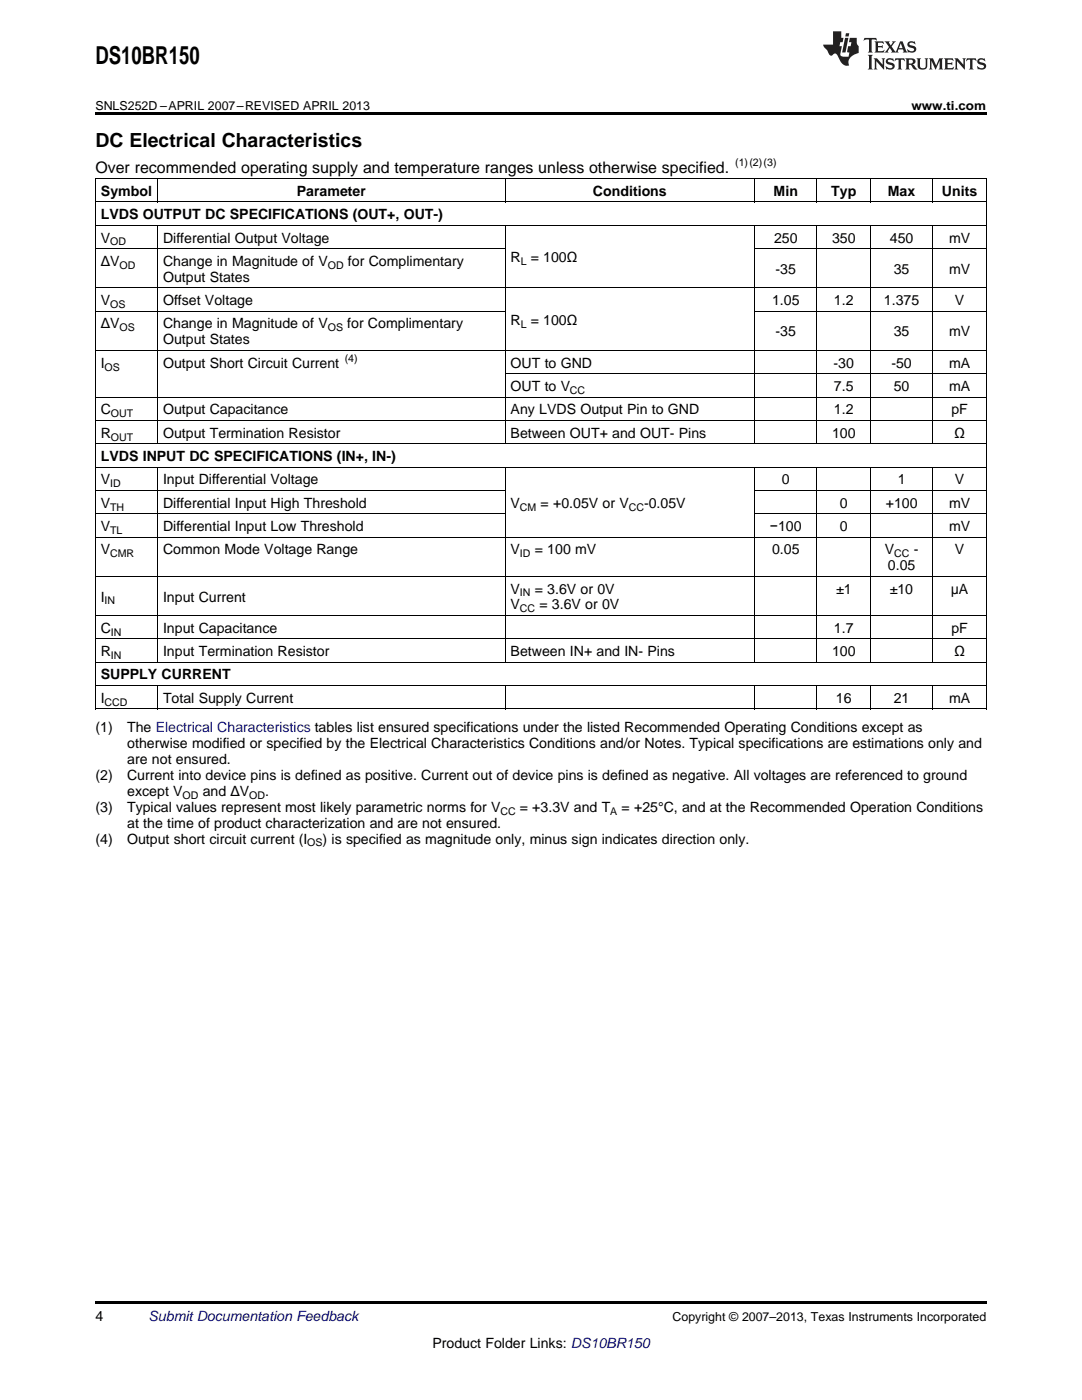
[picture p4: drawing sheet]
<svg xmlns="http://www.w3.org/2000/svg" width="216mm" height="279mm" viewBox="0 0 216 279" stroke-linecap="round" stroke-linejoin="round" font-family="sans-serif">
<defs><g id="words">
<text font-size="4.9" x="19" y="12.8">DS10BR150</text>
<text font-size="3.9" x="19" y="29.3">DC Electrical Characteristics</text>
<text font-size="3.2" x="19" y="34.4">Over recommended operating supply and temperature ranges unless otherwise specified.</text>
<g font-size="2.8">
<text x="20.1" y="39.1">Symbol</text>
<text x="59.2" y="39.1">Parameter</text>
<text x="118.3" y="39.1">Conditions</text>
<text x="154.4" y="39.1">Min</text>
<text x="165.9" y="39.1">Typ</text>
<text x="177.2" y="39.1">Max</text>
<text x="188" y="39.1">Units</text>
<text x="20.1" y="43.7">LVDS OUTPUT DC SPECIFICATIONS (OUT+, OUT-)</text>
<text x="20.1" y="48.4">V</text>
<text x="20.1" y="53.1">ΔV</text>
<text x="32.5" y="48.4">Differential Output Voltage</text>
<text x="32.5" y="53.1">Change in Magnitude of V</text>
<text x="69.4" y="53.1">for Complimentary</text>
<text x="101.9" y="52.3">R</text>
<text x="105.9" y="52.3">= 100Ω</text>
<text x="154.4" y="48.4">250</text>
<text x="166" y="48.4">350</text>
<text x="177.6" y="48.4">450</text>
<text x="189.4" y="48.4">mV</text>
<text x="32.5" y="56.2">Output States</text>
<text x="154.8" y="54.6">-35</text>
<text x="178.3" y="54.6">35</text>
<text x="189.4" y="54.6">mV</text>
<text x="20.1" y="60.9">V</text>
<text x="20.1" y="65.5">ΔV</text>
<text x="32.5" y="60.9">Offset Voltage</text>
<text x="32.5" y="65.5">Change in Magnitude of V</text>
<text x="69.3" y="65.5">for Complimentary</text>
<text x="101.9" y="64.8">R</text>
<text x="105.9" y="64.8">= 100Ω</text>
<text x="154.1" y="60.9">1.05</text>
<text x="166.4" y="60.9">1.2</text>
<text x="176.4" y="60.9">1.375</text>
<text x="190.5" y="60.9">V</text>
<text x="32.5" y="68.7">Output States</text>
<text x="154.8" y="67.1">-35</text>
<text x="178.3" y="67.1">35</text>
<text x="189.4" y="67.1">mV</text>
<text x="20.1" y="73.4">I</text>
<text x="32.5" y="73.4">Output Short Circuit Current</text>
<text x="101.9" y="73.4">OUT to GND</text>
<text x="166.3" y="73.4">-30</text>
<text x="177.9" y="73.4">-50</text>
<text x="189.4" y="73.4">mA</text>
<text x="20.1" y="82.7">C</text>
<text x="32.5" y="82.7">Output Capacitance</text>
<text x="101.9" y="78">OUT to V</text>
<text x="101.9" y="82.7">Any LVDS Output Pin to GND</text>
<text x="166.4" y="78">7.5</text>
<text x="166.4" y="82.7">1.2</text>
<text x="178.3" y="78">50</text>
<text x="189.4" y="78">mA</text>
<text x="189.8" y="82.7">pF</text>
<text x="20.1" y="87.3">R</text>
<text x="32.5" y="87.3">Output Termination Resistor</text>
<text x="101.9" y="87.3">Between OUT+ and OUT- Pins</text>
<text x="166" y="87.3">100</text>
<text x="190.4" y="87.3">Ω</text>
<text x="20.1" y="92">LVDS INPUT DC SPECIFICATIONS (IN+, IN-)</text>
<text x="20.1" y="96.7">V</text>
<text x="20.1" y="101.3">V</text>
<text x="32.5" y="96.7">Input Differential Voltage</text>
<text x="32.5" y="101.3">Differential Input High Threshold</text>
<text x="101.9" y="101.3">V</text>
<text x="107.9" y="101.3">= +0.05V or V</text>
<text x="128.5" y="101.3">-0.05V</text>
<text x="156" y="96.7">0</text>
<text x="167.6" y="101.3">0</text>
<text x="176.7" y="101.3">+100</text>
<text x="179.1" y="96.7">1</text>
<text x="189.4" y="101.3">mV</text>
<text x="190.5" y="96.7">V</text>
<text x="20.1" y="106">V</text>
<text x="32.5" y="106">Differential Input Low Threshold</text>
<text x="153.6" y="106">−100</text>
<text x="167.6" y="106">0</text>
<text x="189.4" y="106">mV</text>
<text x="20.1" y="110.6">V</text>
<text x="32.5" y="110.6">Common Mode Voltage Range</text>
<text x="101.9" y="110.6">V</text>
<text x="106.7" y="110.6">= 100 mV</text>
<text x="154.1" y="110.6">0.05</text>
<text x="176.6" y="110.6">V</text>
<text x="177.2" y="113.8">0.05</text>
<text x="182.3" y="110.6">-</text>
<text x="190.5" y="110.6">V</text>
<text x="101.9" y="118.5">V</text>
<text x="106.7" y="118.5">= 3.6V or 0V</text>
<text x="166.8" y="118.5">±1</text>
<text x="177.6" y="118.5">±10</text>
<text x="189.7" y="118.5">μA</text>
<text x="20.1" y="120.1">I</text>
<text x="32.5" y="120.1">Input Current</text>
<text x="101.9" y="121.6">V</text>
<text x="107.6" y="121.6">= 3.6V or 0V</text>
<text x="20.1" y="126.3">C</text>
<text x="20.1" y="131">R</text>
<text x="32.5" y="126.3">Input Capacitance</text>
<text x="32.5" y="131">Input Termination Resistor</text>
<text x="101.9" y="131">Between IN+ and IN- Pins</text>
<text x="166" y="131">100</text>
<text x="166.4" y="126.3">1.7</text>
<text x="189.8" y="126.3">pF</text>
<text x="190.4" y="131">Ω</text>
<text x="20.1" y="135.6">SUPPLY CURRENT</text>
<text x="20.1" y="140.3">I</text>
<text x="32.5" y="140.3">Total Supply Current</text>
<text x="166.8" y="140.3">16</text>
<text x="178.3" y="140.3">21</text>
<text x="189.4" y="140.3">mA</text>
<text x="19" y="146.1">(1)</text>
<text x="25.4" y="146.1">The Electrical Characteristics tables list ensured specifications under the listed Recommended Operating Conditions except as</text>
<text x="25.4" y="149.3">otherwise modified or specified by the Electrical Characteristics Conditions and/or Notes. Typical specifications are estimations only and</text>
<text x="19" y="155.6">(2)</text>
<text x="25.4" y="155.6">Current into device pins is defined as positive. Current out of device pins is defined as negative. All voltages are referenced to ground</text>
<text x="25.4" y="152.5">are not ensured.</text>
<text x="19" y="162">(3)</text>
<text x="25.4" y="162">Typical values represent most likely parametric norms for V</text>
<text x="25.4" y="158.8">except V</text>
<text x="40.5" y="158.8">and ΔV</text>
<text x="52.9" y="158.8">.</text>
<text x="103.7" y="162">= +3.3V and T</text>
<text x="124" y="162">= +25°C, and at the Recommended Operation Conditions</text>
<text x="25.4" y="165.2">at the time of product characterization and are not ensured.</text>
<text x="19" y="168.3">(4)</text>
<text x="25.4" y="168.3">Output short circuit current (I</text>
<text x="64.4" y="168.3">) is specified as magnitude only, minus sign indicates direction only.</text>
<text x="19" y="263.6">4</text>
<text x="86.3" y="269">Product Folder Links: DS10BR150</text>
</g>
<text font-size="2.8" fill="#0000c8" x="29.6" y="263.6">Submit Documentation Feedback</text>
<g font-size="2.5">
<text x="19" y="21.9">SNLS252D –APRIL 2007–REVISED APRIL 2013</text>
<text x="181.9" y="21.9">www.ti.com</text>
<text x="134.2" y="263.6">Copyright © 2007–2013, Texas Instruments Incorporated</text>
</g>
<g font-size="2.1">
<text x="146.7" y="33.2">(1)(2)(3)</text>
<text x="22" y="49">OD</text>
<text x="23.8" y="53.6">OD</text>
<text x="65.4" y="53.6">OD</text>
<text x="103.9" y="52.9">L</text>
<text x="22" y="61.5">OS</text>
<text x="103.9" y="65.4">L</text>
<text x="23.8" y="66.1">OS</text>
<text x="65.4" y="66.1">OS</text>
<text x="20.9" y="73.9">OS</text>
<text x="68.8" y="72.2">(4)</text>
<text x="22.1" y="83.3">OUT</text>
<text x="113.7" y="78.6">CC</text>
<text x="22.1" y="87.9">OUT</text>
<text x="22" y="97.2">ID</text>
<text x="22" y="101.9">TH</text>
<text x="103.8" y="101.9">CM</text>
<text x="125.4" y="101.9">CC</text>
<text x="22" y="106.5">TL</text>
<text x="22" y="111.2">CMR</text>
<text x="103.8" y="111.2">ID</text>
<text x="178.4" y="111.2">CC</text>
<text x="103.8" y="119">IN</text>
<text x="20.9" y="120.6">IN</text>
<text x="103.8" y="122.2">CC</text>
<text x="22.1" y="126.9">IN</text>
<text x="22.1" y="131.5">IN</text>
<text x="20.9" y="140.8">CCD</text>
<text x="36.4" y="159.4">OD</text>
<text x="49.7" y="159.4">OD</text>
<text x="99.8" y="162.6">CC</text>
<text x="121.8" y="162.6">A</text>
<text x="61.3" y="168.9">OS</text>
</g>
</g></defs>
<path d="M19 22.5h177.8v.5h-177.8zM19 259.7h177.8v.5h-177.8z" fill="#000"/>
<g fill="none" stroke="#000" stroke-width=".2">
<path d="M19 35.6h177.8M19.1 35.7v105.8M31.4 35.7v4.7M100.8 35.7v4.7M150.5 35.7v4.7M163 35.7v4.7M173.7 35.7v4.7M186.1 35.7v4.7M196.8 35.7v105.8M19 57.4h177.8M19 49.6h81.8M19 45h177.8"/>
<path d="M19 40.3h177.8M31.4 45v43.6M100.8 45v43.6M150.5 45v43.6M150.6 49.6h46.2M163 45v43.6M173.7 45v43.6M186.1 45v43.6M19 79.3h177.8M19 69.9h177.8M19 62.1h81.8M100.8 74.6h96"/>
<path d="M150.6 62.1h46.2M19 97.9h81.8M19 93.2h177.8M19 88.6h177.8M19 83.9h177.8M31.4 93.3v38.9M100.8 93.3v38.9M150.5 93.3v38.9M150.6 97.9h46.2M163 93.3v38.9M173.7 93.3v38.9M186.1 93.3v38.9"/>
<path d="M19 115h177.8M19 107.2h177.8M19 102.5h81.8M150.6 102.5h46.2M19 136.8h177.8M19 132.2h177.8M19 127.5h177.8M19 122.9h177.8M31.4 136.9v4.6M100.8 136.9v4.6M150.5 136.9v4.6M163 136.9v4.6"/>
<path d="M173.7 136.9v4.6M186.1 136.9v4.6M19 141.5h177.8"/>
</g>
<g fill="#231f20">
<path d="M172.5 7.6l-.1 .5 .4-.2h.6v.1v2.1l-.2 .4h.9l-.2-.4v-2.1l.1-.1h.5l.5 .2-.2-.5zM174.5 8.3l.2 .3v1.5l-.2 .4h1.8l.2-.6a1.04 1.04 0 0 1-1.3 .2v-.7h.6l.3 .2v-.6l-.3 .2h-.6v-.6l.8-.1 .4 .3-.2-.5zM176.5 8.3l.9 1.1-.9 1.1h.8l-.2-.2 .4-.7 .5 .7-.2 .2h1.5l-.2-.2 .2-.4h.9l.1 .4-.2 .2h1l-.3-.3-.7-1.9h-.5l-.9 2-.8-1 .9-1h-.8l.1 .3-.4 .5-.3-.6 .1-.2zM179.7 8.6l.4 1h-.7zM181.3 8.4a.63 .63 0 0 0-.2 .7 .63 .63 0 0 0 .6 .4l.6 .2 .1 .2a.75 .75 0 0 1-.7 .4 .75 .75 0 0 1-.6-.5l.1 .7 .1-.1a1.11 1.11 0 0 0 1.5-.6 1.13 1.13 0 0 0-1.2-.8l-.1-.4a1.04 1.04 0 0 1 1.2 .2l-.2-.5-.2 .1-.4-.2zM173.2 10.9l.2 .4v2.2l-.2 .4h1l-.3-.4v-2.2l.3-.4zM174.3 11.6l.3 .4v1.5l-.3 .4h.8l-.2-.4v-1.3l1.5 1.7v-1.9l.2-.4h-.7l.2 .4v.9l-1.1-1.3zM177 11.8a.62 .62 0 0 0-.2 .7 .62 .62 0 0 0 .6 .4l.6 .1 .1 .3a.76 .76 0 0 1-.7 .3 .76 .76 0 0 1-.7-.4l.2 .7 .1-.1a1.11 1.11 0 0 0 1.5-.6 1.13 1.13 0 0 0-1.2-.8l-.1-.4a1.04 1.04 0 0 1 1.2 .2l-.2-.6-.2 .1-.5-.1zM178.7 11.6l-.2 .6a.61 .61 0 0 1 .8-.3v1.6l-.2 .4h.9l-.2-.4v-1.6a.63 .63 0 0 1 .7 .3l-.1-.6zM180.6 11.6l.3 .4v1.5l-.3 .4h1l-.2-.2-.1-.8 .6 .2a.76 .76 0 0 0 1.2 .7l-1-1a.58 .58 0 0 0 .6-.5 .58 .58 0 0 0-.5-.6zM181.4 11.9h.1a.45 .45 0 0 1 .5 .1 .45 .45 0 0 1 .1 .5l-.8 .2zM182.9 11.6l.2 .2a2.17 2.17 0 0 0 .3 1.9 .99 .99 0 0 0 1.6-.6v-1.1l.2-.4h-.7l.2 .2a1.92 1.92 0 0 1-.2 1.8 .6 .6 0 0 1-.9-.5v-1.1l.2-.4zM185.4 11.6l.2 .4v1.5l-.2 .4h.7l-.2-.4v-1.4l.8 1.8 .8-1.8v1.4l-.2 .4h.9l-.2-.4v-1.5l.2-.4h-.8l-.6 1.5-.6-1.5zM188.4 11.6l.2 .4v1.5l-.2 .4h1.8l.1-.6a1.04 1.04 0 0 1-1.2 .1v-.6h.5l.4 .2v-.6l-.4 .2h-.5v-.7h.8l.3 .3-.1-.6zM190.5 11.6l.2 .4v1.5l-.2 .4h.7l-.2-.4v-1.3l1.5 1.7v-1.9l.2-.4h-.7l.2 .4v.9l-1.1-1.3zM192.9 11.6l-.1 .6a.61 .61 0 0 1 .7-.3l.1 1.6-.3 .4h1l-.3-.4 .1-1.6a.63 .63 0 0 1 .7 .3l-.1-.6zM195.2 11.8a.62 .62 0 0 0-.2 .7 .62 .62 0 0 0 .6 .4l.6 .1 .1 .3a.76 .76 0 0 1-.7 .3 .76 .76 0 0 1-.6-.4l.1 .7 .1-.1a1.11 1.11 0 0 0 1.6-.6 1.13 1.13 0 0 0-1.3-.8l-.1-.4a1.04 1.04 0 0 1 1.2 .2l-.1-.6-.2 .1-.5-.1z"/>
<path d="M166.2 6.3v2.6h-1.9v.4l.8 .9a.91 .91 0 0 0 1 .8 .56 .56 0 0 1 .5-.3 .56 .56 0 0 1 .5 .3l.4 .8a1.53 1.53 0 0 0 1.9 1.2 1.54 1.54 0 0 1 1-2.1l.9-.3v-1.4a1.52 1.52 0 0 1-.4-1.6h-1.3l-.2 .8h.5l-.2 .8h-.5l-.1 1v.2l.4 .1-.2 .8a1.93 1.93 0 0 1-1.6-.3l.3-1.8h-.5l.2-.8h.4l.2-.8h-.4v-1.3zM168.6 7.6l-.6 2.9h.7l.6-2.9zM168.8 6.6l-.1 .7h.6l.2-.7z"/>
</g>
<use href="#words"/>
</svg>
